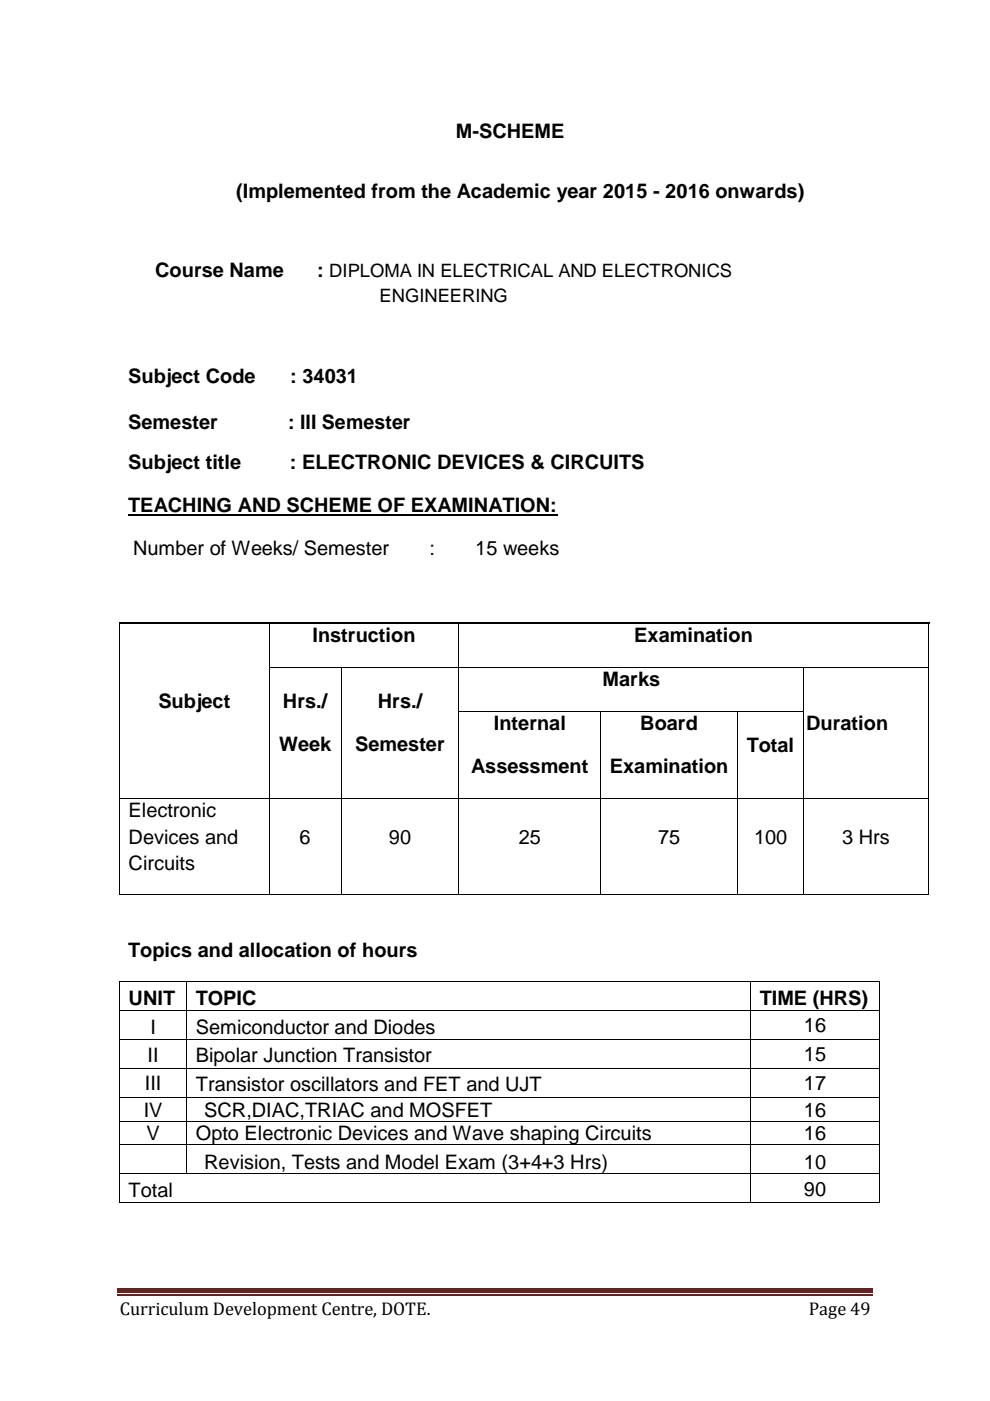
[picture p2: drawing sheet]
<svg xmlns="http://www.w3.org/2000/svg" width="210mm" height="297mm" viewBox="0 0 210 297" stroke-linecap="round" stroke-linejoin="round" font-family="sans-serif">
<defs><g id="words">
<g font-size="4.2">
<text x="96.7" y="29.3">M-SCHEME</text>
<text x="50.1" y="42.1">(Implemented from the Academic year 2015 - 2016 onwards)</text>
<text x="32.9" y="58.7">Course Name</text>
<text x="67.3" y="58.7">: DIPLOMA IN ELECTRICAL AND ELECTRONICS</text>
<text x="27.2" y="81.1">Subject Code</text>
<text x="61.6" y="81.1">: 34031</text>
<text x="27.2" y="91">Semester</text>
<text x="61.1" y="91">: III Semester</text>
<text x="27.2" y="99.4">Subject title</text>
<text x="61.5" y="99.4">: ELECTRONIC DEVICES &amp; CIRCUITS</text>
<text x="27.2" y="108.5">TEACHING AND SCHEME OF EXAMINATION:</text>
<text x="28.2" y="117.7">Number of Weeks/ Semester</text>
<text x="91.1" y="117.7">:</text>
<text x="100.8" y="117.7">15 weeks</text>
<text x="66.3" y="136.2">Instruction</text>
<text x="134.6" y="136.2">Examination</text>
<text x="127.8" y="145.5">Marks</text>
<text x="33.6" y="150.1">Subject</text>
<text x="60" y="150.2">Hrs./</text>
<text x="80.2" y="150.2">Hrs./</text>
<text x="104.8" y="154.8">Internal</text>
<text x="135.8" y="154.8">Board</text>
<text x="171" y="154.7">Duration</text>
<text x="59.2" y="159.3">Week</text>
<text x="75.3" y="159.3">Semester</text>
<text x="158.4" y="159.4">Total</text>
<text x="99.9" y="164">Assessment</text>
<text x="129.4" y="164">Examination</text>
<text x="27.3" y="173.3">Electronic</text>
<text x="27.3" y="178.9">Devices and</text>
<text x="63.6" y="178.9">6</text>
<text x="82.5" y="178.9">90</text>
<text x="110" y="178.9">25</text>
<text x="139.6" y="178.9">75</text>
<text x="160" y="178.9">100</text>
<text x="178.6" y="178.9">3 Hrs</text>
<text x="27.3" y="184.5">Circuits</text>
<text x="27.2" y="202.9">Topics and allocation of hours</text>
<text x="27.3" y="213">UNIT</text>
<text x="41.5" y="213">TOPIC</text>
<text x="161.2" y="213">TIME (HRS)</text>
<text x="31.9" y="219.1">I</text>
<text x="41.5" y="219.1">Semiconductor and Diodes</text>
<text x="170.5" y="218.9">16</text>
<text x="31.3" y="225.3">II</text>
<text x="41.5" y="225.3">Bipolar Junction Transistor</text>
<text x="170.5" y="225">15</text>
<text x="30.7" y="231.1">III</text>
<text x="41.5" y="231.4">Transistor oscillators and FET and UJT</text>
<text x="170.5" y="231.1">17</text>
<text x="30.5" y="236.7">IV</text>
<text x="43.3" y="236.7">SCR,DIAC,TRIAC and MOSFET</text>
<text x="170.5" y="236.7">16</text>
<text x="31.1" y="241.8">V</text>
<text x="41.5" y="241.8">Opto Electronic Devices and Wave shaping Circuits</text>
<text x="170.5" y="241.8">16</text>
<text x="43.3" y="247.9">Revision, Tests and Model Exam (3+4+3 Hrs)</text>
<text x="170.5" y="247.9">10</text>
<text x="27.3" y="253.7">Total</text>
<text x="170.5" y="253.5">90</text>
</g>
<g font-size="3.9">
<text x="80.5" y="64">ENGINEERING</text>
<text x="25.4" y="278.7">Curriculum Development Centre, DOTE.</text>
<text x="171.6" y="278.7">Page 49</text>
</g>
</g></defs>
<path d="M24.9 273.1h160.3v1.1h-160.3z" fill-rule="evenodd" fill="#622423"/>
<path d="M24.9 274.5h160.3" fill="none" stroke="#622423" stroke-width=".24"/>
<path d="M181.9 254.8h.3v.3h-.3z" fill-rule="evenodd" fill="#fff"/>
<path d="M27.2 109.2h91" fill="none" stroke="#000" stroke-width=".42"/>
<g fill="#000">
<path d="M25.3 132.3h.2z" fill-rule="evenodd"/>
<path d="M25.3 132h.2v.3h-.2z" fill-rule="evenodd"/>
<path d="M25.5 132h.3v.3h-.3z" fill-rule="evenodd"/>
<path d="M57.1 132.3h.1z" fill-rule="evenodd"/>
<path d="M57.1 132h.3v.3h-.3z" fill-rule="evenodd"/>
<path d="M60.4 132h.3v.3h-.3z" fill-rule="evenodd"/>
<path d="M73.3 132h.3v.3h-.3z" fill-rule="evenodd"/>
<path d="M87.4 132h.3v.3h-.3z" fill-rule="evenodd"/>
<path d="M97.3 132.3h.1z" fill-rule="evenodd"/>
<path d="M97.3 132h.3v.3h-.3z" fill-rule="evenodd"/>
<path d="M100.8 132h.4v.3h-.4z" fill-rule="evenodd"/>
<path d="M109 132h.3v.3h-.3z" fill-rule="evenodd"/>
<path d="M133.7 132h.3v.3h-.3z" fill-rule="evenodd"/>
<path d="M136.8 132h.3v.3h-.3z" fill-rule="evenodd"/>
<path d="M162.9 132h.4v.3h-.4z" fill-rule="evenodd"/>
<path d="M177 132h.4v.3h-.4z" fill-rule="evenodd"/>
<path d="M196.8 132.3h.1z" fill-rule="evenodd"/>
<path d="M196.8 132h.3v.3h-.3z" fill-rule="evenodd"/>
<path d="M196.9 132h.4v.3h-.4z" fill-rule="evenodd"/>
<path d="M25.3 141.4h.2v.2h-.2z" fill-rule="evenodd"/>
<path d="M25.3 150.7h.2v.2h-.2z" fill-rule="evenodd"/>
<path d="M57.1 141.4h.1v.2h-.1z" fill-rule="evenodd"/>
<path d="M57.1 150.7h.1v.2h-.1z" fill-rule="evenodd"/>
<path d="M72.3 141.6h.2z" fill-rule="evenodd"/>
<path d="M72.3 141.4l.2 .2z" fill-rule="evenodd"/>
<path d="M72.3 150.7h.2v.2h-.2z" fill-rule="evenodd"/>
<path d="M97.3 141.4h.1v.2h-.1z" fill-rule="evenodd"/>
<path d="M97.3 150.7h.1v.2h-.1z" fill-rule="evenodd"/>
<path d="M127.3 150.9h.2z" fill-rule="evenodd"/>
<path d="M127.3 150.7l.2 .2z" fill-rule="evenodd"/>
<path d="M156.4 150.9h.1z" fill-rule="evenodd"/>
<path d="M156.4 150.7l.1 .2z" fill-rule="evenodd"/>
<path d="M170.4 141.6h.1z" fill-rule="evenodd"/>
<path d="M170.4 141.4l.1 .2z" fill-rule="evenodd"/>
<path d="M170.4 150.7h.1v.2h-.1z" fill-rule="evenodd"/>
<path d="M196.8 141.4h.1v.2h-.1z" fill-rule="evenodd"/>
<path d="M196.8 150.7h.1v.2h-.1z" fill-rule="evenodd"/>
<path d="M25.3 169.2h.2v.2h-.2z" fill-rule="evenodd"/>
<path d="M57.1 169.2h.1v.2h-.1z" fill-rule="evenodd"/>
<path d="M72.3 169.2h.2v.2h-.2z" fill-rule="evenodd"/>
<path d="M97.3 169.2h.1v.2h-.1z" fill-rule="evenodd"/>
<path d="M127.3 169.2h.2v.2h-.2z" fill-rule="evenodd"/>
<path d="M156.4 169.2h.1v.2h-.1z" fill-rule="evenodd"/>
<path d="M170.4 169.2h.1v.2h-.1z" fill-rule="evenodd"/>
<path d="M196.8 169.2h.1v.2h-.1z" fill-rule="evenodd"/>
<path d="M25.3 189.7l.2 .1z" fill-rule="evenodd"/>
<path d="M25.3 189.7l.2 .1z" fill-rule="evenodd"/>
<path d="M57.1 189.7l.1 .1z" fill-rule="evenodd"/>
<path d="M72.3 189.7l.2 .1z" fill-rule="evenodd"/>
<path d="M97.3 189.7l.1 .1z" fill-rule="evenodd"/>
<path d="M127.3 189.7l.2 .1z" fill-rule="evenodd"/>
<path d="M156.4 189.7l.1 .1z" fill-rule="evenodd"/>
<path d="M170.4 189.7l.1 .1z" fill-rule="evenodd"/>
<path d="M196.8 189.7l.1 .1z" fill-rule="evenodd"/>
<path d="M196.8 189.7l.1 .1z" fill-rule="evenodd"/>
<path d="M25.3 208.1h.2v.2h-.2z" fill-rule="evenodd"/>
<path d="M25.3 208.1l.2 .1z" fill-rule="evenodd"/>
<path d="M25.3 214.2h.2v.2h-.2z" fill-rule="evenodd"/>
<path d="M39.5 208.2l.2 .1z" fill-rule="evenodd"/>
<path d="M39.5 208.1l.2 .1z" fill-rule="evenodd"/>
<path d="M39.5 214.2h.2v.2h-.2z" fill-rule="evenodd"/>
<path d="M159.2 208.2l.2 .1z" fill-rule="evenodd"/>
<path d="M159.2 208.1l.2 .1z" fill-rule="evenodd"/>
<path d="M159.2 214.2h.2v.2h-.2z" fill-rule="evenodd"/>
<path d="M186.5 208.1h.1v.2h-.1z" fill-rule="evenodd"/>
<path d="M186.5 208.1l.1 .1z" fill-rule="evenodd"/>
<path d="M186.5 214.2h.1v.2h-.1z" fill-rule="evenodd"/>
<path d="M25.3 220.4h.2v.1h-.2z" fill-rule="evenodd"/>
<path d="M25.3 226.5h.2v.2h-.2z" fill-rule="evenodd"/>
<path d="M25.3 232.6h.2v.2h-.2z" fill-rule="evenodd"/>
<path d="M25.3 237.6h.2v.2h-.2z" fill-rule="evenodd"/>
<path d="M39.5 220.4h.2v.1h-.2z" fill-rule="evenodd"/>
<path d="M39.5 226.5h.2v.2h-.2z" fill-rule="evenodd"/>
<path d="M39.5 232.6h.2v.2h-.2z" fill-rule="evenodd"/>
<path d="M39.5 237.6h.2v.2h-.2z" fill-rule="evenodd"/>
<path d="M159.2 220.4h.2v.1h-.2z" fill-rule="evenodd"/>
<path d="M159.2 226.5h.2v.2h-.2z" fill-rule="evenodd"/>
<path d="M159.2 232.6h.2v.2h-.2z" fill-rule="evenodd"/>
<path d="M159.2 237.6h.2v.2h-.2z" fill-rule="evenodd"/>
<path d="M186.5 220.4h.1v.1h-.1z" fill-rule="evenodd"/>
<path d="M186.5 226.5h.1v.2h-.1z" fill-rule="evenodd"/>
<path d="M186.5 232.6h.1v.2h-.1z" fill-rule="evenodd"/>
<path d="M186.5 237.6h.1v.2h-.1z" fill-rule="evenodd"/>
<path d="M25.3 242.7h.2v.1h-.2z" fill-rule="evenodd"/>
<path d="M25.3 248.8h.2v.2h-.2z" fill-rule="evenodd"/>
<path d="M25.3 254.9l.2 .2z" fill-rule="evenodd"/>
<path d="M25.3 254.9l.2 .2z" fill-rule="evenodd"/>
<path d="M39.5 242.7h.2v.1h-.2z" fill-rule="evenodd"/>
<path d="M39.5 248.8l.2 .1z" fill-rule="evenodd"/>
<path d="M159.2 242.7h.2v.1h-.2z" fill-rule="evenodd"/>
<path d="M159.2 248.8h.2v.2h-.2z" fill-rule="evenodd"/>
<path d="M159.2 254.9l.2 .2z" fill-rule="evenodd"/>
<path d="M186.5 242.7h.1v.1h-.1z" fill-rule="evenodd"/>
<path d="M186.5 248.8h.1v.2h-.1z" fill-rule="evenodd"/>
<path d="M186.5 254.9l.1 .2z" fill-rule="evenodd"/>
<path d="M186.5 254.9l.1 .2z" fill-rule="evenodd"/>
</g>
<path d="M25.8 132.1h31.3M57.4 132.1h3M60.7 132.1h12.6M73.6 132.1h13.8M87.7 132.1h9.6M97.6 132.1h3.2M101.2 132.1h7.8M109.3 132.1h24.4M134 132.1h2.8M137.1 132.1h25.8M163.3 132.1h13.7M177.4 132.1h19.4" fill="none" stroke="#000" stroke-width=".33"/>
<g fill="none" stroke="#000" stroke-width=".21">
<path d="M25.4 132.3v9.1M57.1 132.3v9.1M97.4 132.3v9.1M196.9 132.3v9.1M25.4 141.6v9.1M25.4 150.9v18.3M57.1 141.6v9.1M57.1 150.9v18.3M57.2 141.5h15.1M72.4 141.6v9.1M72.4 150.9v18.3M72.5 141.5h24.8"/>
<path d="M97.4 141.6v9.1M97.4 150.9v18.3M97.4 141.5h73M97.4 150.8h29.9M127.4 150.9v18.3M127.5 150.8h28.9M156.5 150.9v18.3M156.5 150.8h13.9M170.4 141.6v9.1M170.4 150.9v18.3M170.5 141.5h26.3M196.9 141.6v9.1"/>
<path d="M196.9 150.9v18.3M25.4 169.4v20.3M25.5 169.2h31.6M57.1 169.4v20.3M57.2 169.2h15.1M72.4 169.4v20.3M72.5 169.2h24.8M97.4 169.4v20.3M97.4 169.2h29.9M127.4 169.4v20.3M127.5 169.2h28.9M156.5 169.4v20.3"/>
<path d="M156.5 169.2h13.9M170.4 169.4v20.3M170.5 169.2h26.3M196.9 169.4v20.3M25.5 189.8h31.6M57.2 189.8h15.1M72.5 189.8h24.8M97.4 189.8h29.9M127.5 189.8h28.9M156.5 189.8h13.9M170.5 189.8h26.3M25.4 208.3v5.9"/>
<path d="M25.4 214.4v6M25.5 208.2h14M25.5 214.3h14M39.6 208.3v5.9M39.6 214.4v6M39.7 208.2h119.5M39.7 214.3h119.5M159.3 208.3v5.9M159.3 214.4v6M159.4 208.2h27.1M159.4 214.3h27.1M186.6 208.3v5.9"/>
<path d="M186.6 214.4v6M25.4 220.5v6M25.4 226.7v5.9M25.4 232.8v4.8M25.4 237.8v4.9M25.5 220.4h14M25.5 226.5h14M25.5 232.7h14M25.5 237.7h14M39.6 220.5v6M39.6 226.7v5.9M39.6 232.8v4.8"/>
<path d="M39.6 237.8v4.9M39.7 220.4h119.5M39.7 226.5h119.5M39.7 232.7h119.5M39.7 237.7h119.5M159.3 220.5v6M159.3 226.7v5.9M159.3 232.8v4.8M159.3 237.8v4.9M159.4 220.4h27.1M159.4 226.5h27.1M159.4 232.7h27.1"/>
<path d="M159.4 237.7h27.1M186.6 220.5v6M186.6 226.7v5.9M186.6 232.8v4.8M186.6 237.8v4.9M25.4 242.8v6M25.4 249v5.9M25.5 242.7h14M25.5 248.8h14M25.5 255h133.7M39.6 242.8v6M39.7 242.7h119.5"/>
<path d="M39.7 248.8h119.5M159.3 242.8v6M159.3 249v5.9M159.4 242.7h27.1M159.4 248.8h27.1M159.4 255h27.1M186.6 242.8v6M186.6 249v5.9"/>
</g>
<use href="#words"/>
</svg>
